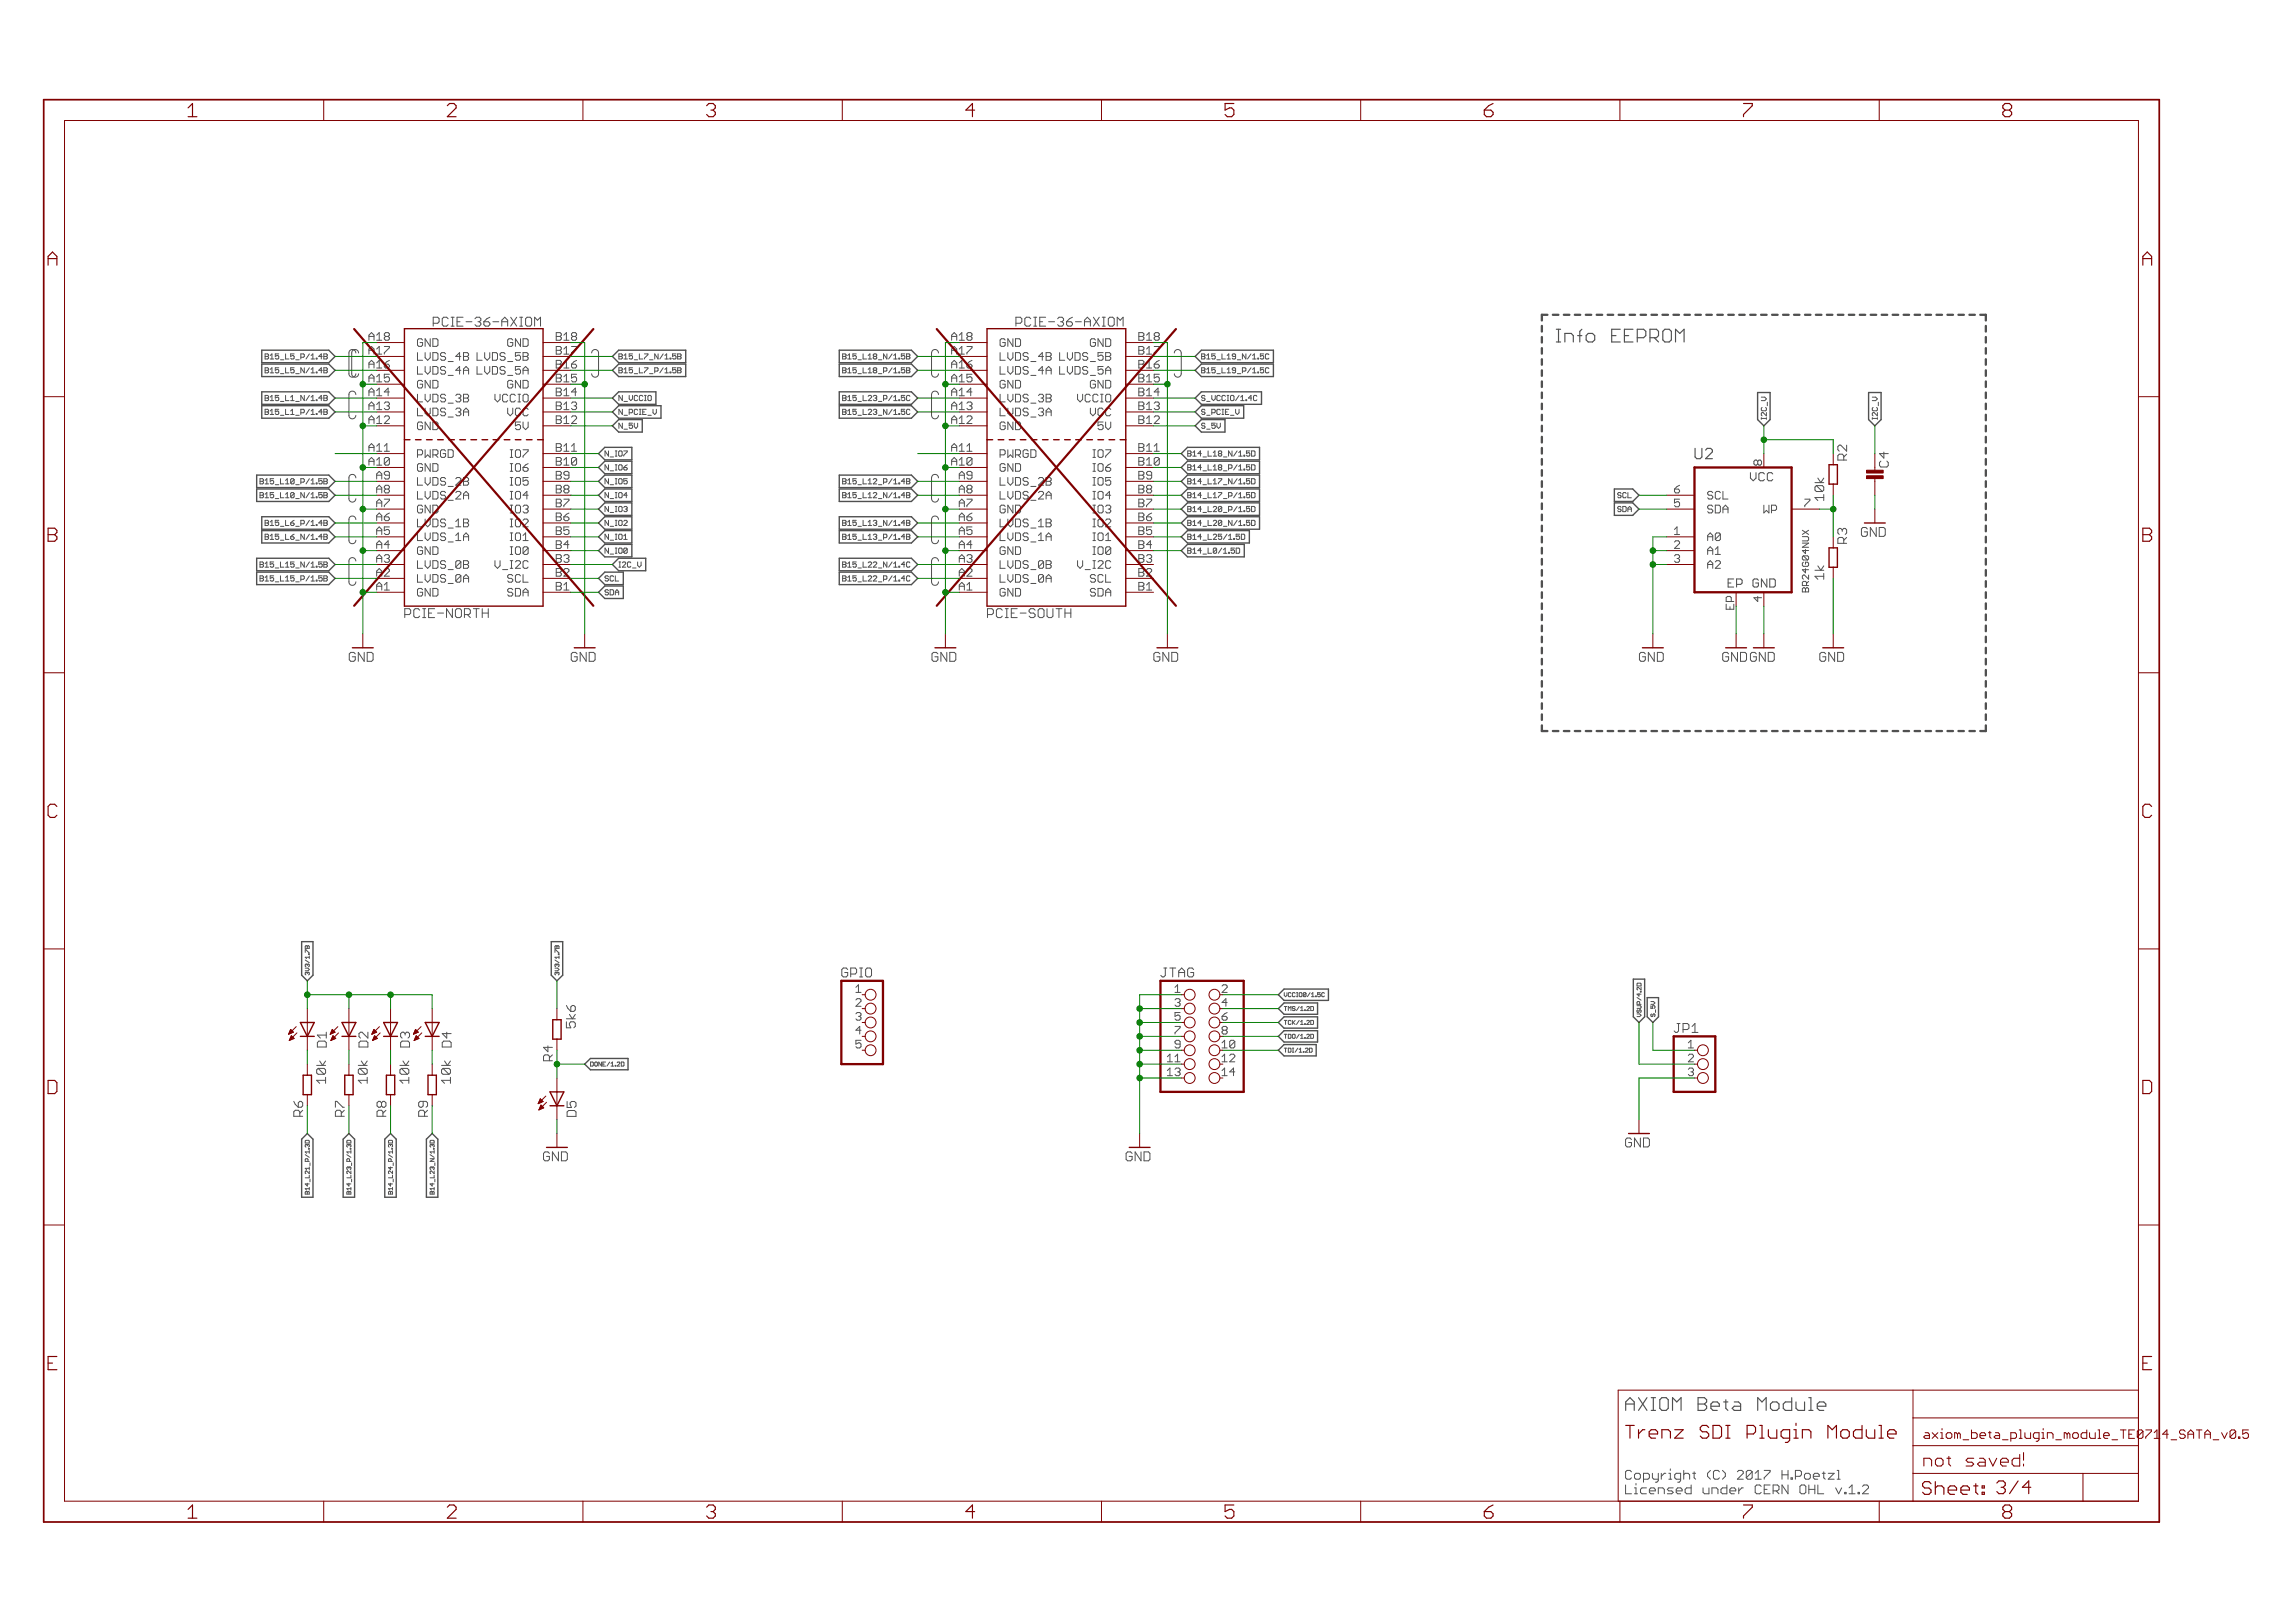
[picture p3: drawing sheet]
<svg xmlns="http://www.w3.org/2000/svg" width="420mm" height="297mm" viewBox="0 0 420 297" stroke-linecap="round" stroke-linejoin="round" font-family="sans-serif">
<defs><g id="words">
<g font-size="3.7" fill="#800000">
<text x="35.8" y="21.4">1</text>
<text x="83.3" y="21.4">2</text>
<text x="130.7" y="21.4">3</text>
<text x="178.2" y="21.4">4</text>
<text x="225.7" y="21.4">5</text>
<text x="273.1" y="21.4">6</text>
<text x="320.6" y="21.4">7</text>
<text x="368" y="21.4">8</text>
<text x="10.1" y="48.6">A</text>
<text x="393.6" y="48.6">A</text>
<text x="10.1" y="99.2">B</text>
<text x="393.6" y="99.2">B</text>
<text x="10.1" y="149.7">C</text>
<text x="393.6" y="149.7">C</text>
<text x="9.9" y="200.2">D</text>
<text x="393.4" y="200.2">D</text>
<text x="35.8" y="277.9">1</text>
<text x="83.3" y="277.9">2</text>
<text x="130.7" y="277.9">3</text>
<text x="178.2" y="277.9">4</text>
<text x="225.7" y="277.9">5</text>
<text x="273.1" y="277.9">6</text>
<text x="320.6" y="277.9">7</text>
<text x="368" y="277.9">8</text>
</g>
<g font-size="3.6" fill="#505050">
<text x="286.3" y="62.7">Info EEPROM</text>
<text x="299" y="258.2">AXIOM Beta Module</text>
</g>
<g font-size="3.6" fill="#800000">
<text x="299" y="263.3">Trenz SDI Plugin Module</text>
<text x="353.3" y="273.6">Sheet: 3/4</text>
</g>
<text font-size="3.2" fill="#800000" x="353.6" y="268.4">not saved!</text>
<text font-size="2.9" fill="#505050" x="311.7" y="84">U2</text>
<g font-size="2.5" fill="#505050">
<text x="82" y="59.8">PCIE-36-AXIOM</text>
<text x="188.7" y="59.8">PCIE-36-AXIOM</text>
<text x="339.6" y="84.3" transform="rotate(-90 339.6 84.3)">R2</text>
<text x="347.2" y="85.5" transform="rotate(-90 347.2 85.5)">C4</text>
<text x="339.6" y="99.5" transform="rotate(-90 339.6 99.5)">R3</text>
<text x="342.1" y="98.2">GND</text>
<text x="75.5" y="113.1">PCIE-NORTH</text>
<text x="182.1" y="113.1">PCIE-SOUTH</text>
<text x="65.3" y="121.1">GND</text>
<text x="106" y="121.1">GND</text>
<text x="172" y="121.1">GND</text>
<text x="212.6" y="121.1">GND</text>
<text x="301.5" y="121.1">GND</text>
<text x="334.5" y="121.1">GND</text>
<text x="155.5" y="178.9">GPIO</text>
<text x="213.9" y="178.9">JTAG</text>
<text x="84.1" y="191.7" transform="rotate(-90 84.1 191.7)">D4</text>
<text x="106.8" y="188.2" transform="rotate(-90 106.8 188.2)">5k6</text>
<text x="307.9" y="189">JP1</text>
<text x="61.1" y="198.3" transform="rotate(-90 61.1 198.3)">10k</text>
<text x="68.7" y="198.3" transform="rotate(-90 68.7 198.3)">10k</text>
<text x="76.4" y="198.3" transform="rotate(-90 76.4 198.3)">10k</text>
<text x="84" y="198.3" transform="rotate(-90 84 198.3)">10k</text>
<text x="56.9" y="204.4" transform="rotate(-90 56.9 204.4)">R6</text>
<text x="64.6" y="204.4" transform="rotate(-90 64.6 204.4)">R7</text>
<text x="72.2" y="204.4" transform="rotate(-90 72.2 204.4)">R8</text>
<text x="79.8" y="204.4" transform="rotate(-90 79.8 204.4)">R9</text>
<text x="107" y="204.4" transform="rotate(-90 107 204.4)">D5</text>
<text x="299" y="210">GND</text>
<text x="100.9" y="212.5">GND</text>
<text x="207.5" y="212.5">GND</text>
<text x="299" y="270.8">Copyright (C) 2017 H.Poetzl</text>
<text x="299" y="273.5">Licensed under CERN OHL v.1.2</text>
</g>
<g font-size="2.5" fill="#800000">
<text x="335.4" y="91.7" transform="rotate(-90 335.4 91.7)">10k</text>
<text x="335.4" y="106.1" transform="rotate(-90 335.4 106.1)">1k</text>
<text x="316.8" y="121.1">GNDGND</text>
<text x="61.3" y="191.7" transform="rotate(-90 61.3 191.7)">D1</text>
<text x="68.9" y="191.7" transform="rotate(-90 68.9 191.7)">D2</text>
<text x="76.5" y="191.7" transform="rotate(-90 76.5 191.7)">D3</text>
</g>
<text font-size="2.5" fill="#008000" x="102.6" y="194.3" transform="rotate(-90 102.6 194.3)">R4</text>
<g font-size="2.3" fill="#505050">
<text x="321.8" y="88.1">VCC</text>
<text x="317.8" y="107.5">EP GND</text>
</g>
<g font-size="2.3" fill="#800000">
<text x="353.6" y="263.3">axiom_beta_plugin_module_TE0714</text>
<text x="395.8" y="263.3">_SATA_v0.5</text>
</g>
<g font-size="2.1" fill="#505050">
<text x="69" y="64.9">A17</text>
<text x="69" y="62.3">A18</text>
<text x="77.8" y="66">LVDS_4B</text>
<text x="77.8" y="63.5">GND</text>
<text x="89" y="66">LVDS_5B</text>
<text x="93.6" y="63.5">GND</text>
<text x="103.2" y="62.3">B18</text>
<text x="175.6" y="64.9">A17</text>
<text x="175.6" y="62.3">A18</text>
<text x="184.5" y="66">LVDS_4B</text>
<text x="184.5" y="63.5">GND</text>
<text x="195.7" y="66">LVDS_5B</text>
<text x="200.3" y="63.5">GND</text>
<text x="209.9" y="62.3">B18</text>
<text x="69" y="70">A15</text>
<text x="69" y="67.4">A16</text>
<text x="77.8" y="71.1">GND</text>
<text x="77.8" y="68.5">LVDS_4A</text>
<text x="89" y="68.5">LVDS_5A</text>
<text x="93.6" y="71.1">GND</text>
<text x="103.2" y="70">B15</text>
<text x="103.2" y="67.4">B16</text>
<text x="175.6" y="70">A15</text>
<text x="175.6" y="67.4">A16</text>
<text x="184.5" y="71.1">GND</text>
<text x="184.5" y="68.5">LVDS_4A</text>
<text x="195.7" y="68.5">LVDS_5A</text>
<text x="200.3" y="71.1">GND</text>
<text x="209.9" y="70">B15</text>
<text x="209.9" y="67.4">B16</text>
<text x="69" y="77.6">A12</text>
<text x="69" y="75">A13</text>
<text x="69" y="72.5">A14</text>
<text x="77.8" y="76.2">LVDS_3A</text>
<text x="77.8" y="73.6">LVDS_3B</text>
<text x="91.7" y="73.6">VCCIO</text>
<text x="94.1" y="76.2">VCC</text>
<text x="103.2" y="77.6">B12</text>
<text x="103.2" y="75">B13</text>
<text x="175.6" y="77.6">A12</text>
<text x="175.6" y="75">A13</text>
<text x="175.6" y="72.5">A14</text>
<text x="184.5" y="76.2">LVDS_3A</text>
<text x="184.5" y="73.6">LVDS_3B</text>
<text x="198.4" y="73.6">VCCIO</text>
<text x="200.7" y="76.2">VCC</text>
<text x="209.9" y="77.6">B12</text>
<text x="209.9" y="75">B13</text>
<text x="69" y="82.7">A11</text>
<text x="77.8" y="83.8">PWRGD</text>
<text x="77.8" y="78.7">GND</text>
<text x="94.9" y="83.8">IO7</text>
<text x="95.7" y="78.7">5V</text>
<text x="103.2" y="82.7">B11</text>
<text x="175.6" y="82.7">A11</text>
<text x="184.5" y="83.8">PWRGD</text>
<text x="184.5" y="78.7">GND</text>
<text x="201.5" y="83.8">IO7</text>
<text x="202.4" y="78.7">5V</text>
<text x="209.9" y="82.7">B11</text>
<text x="69" y="85.2">A10</text>
<text x="70.3" y="87.7">A9</text>
<text x="77.8" y="88.8">LVDS_2B</text>
<text x="77.8" y="86.3">GND</text>
<text x="94.9" y="88.8">IO5</text>
<text x="94.9" y="86.3">IO6</text>
<text x="103.2" y="87.7">B9</text>
<text x="103.2" y="85.2">B10</text>
<text x="175.6" y="85.2">A10</text>
<text x="177" y="87.7">A9</text>
<text x="184.5" y="88.8">LVDS_2B</text>
<text x="184.5" y="86.3">GND</text>
<text x="201.5" y="88.8">IO5</text>
<text x="201.5" y="86.3">IO6</text>
<text x="209.9" y="87.7">B9</text>
<text x="209.9" y="85.2">B10</text>
<text x="324" y="85.2" transform="rotate(-90 324 85.2)">8</text>
<text x="70.3" y="95.4">A6</text>
<text x="70.3" y="92.8">A7</text>
<text x="70.3" y="90.3">A8</text>
<text x="77.8" y="93.9">GND</text>
<text x="77.8" y="91.4">LVDS_2A</text>
<text x="94.9" y="93.9">IO3</text>
<text x="94.9" y="91.4">IO4</text>
<text x="103.2" y="95.4">B6</text>
<text x="103.2" y="92.8">B7</text>
<text x="103.2" y="90.3">B8</text>
<text x="177" y="95.4">A6</text>
<text x="177" y="92.8">A7</text>
<text x="177" y="90.3">A8</text>
<text x="184.5" y="93.9">GND</text>
<text x="184.5" y="91.4">LVDS_2A</text>
<text x="201.5" y="93.9">IO3</text>
<text x="201.5" y="91.4">IO4</text>
<text x="209.9" y="95.4">B6</text>
<text x="209.9" y="92.8">B7</text>
<text x="209.9" y="90.3">B8</text>
<text x="308" y="90.3">6</text>
<text x="308" y="92.8">5</text>
<text x="314" y="91.4">SCL</text>
<text x="314" y="93.9">SDA</text>
<text x="323.7" y="93.9">WP</text>
<text x="331.8" y="92.8">7</text>
<text x="70.3" y="100.4">A4</text>
<text x="70.3" y="97.9">A5</text>
<text x="77.8" y="101.5">GND</text>
<text x="77.8" y="99">LVDS_1A</text>
<text x="77.8" y="96.5">LVDS_1B</text>
<text x="94.9" y="101.5">IO0</text>
<text x="94.9" y="99">IO1</text>
<text x="94.9" y="96.5">IO2</text>
<text x="103.2" y="100.4">B4</text>
<text x="103.2" y="97.9">B5</text>
<text x="177" y="100.4">A4</text>
<text x="177" y="97.9">A5</text>
<text x="184.5" y="101.5">GND</text>
<text x="184.5" y="99">LVDS_1A</text>
<text x="184.5" y="96.5">LVDS_1B</text>
<text x="201.5" y="101.5">IO0</text>
<text x="201.5" y="99">IO1</text>
<text x="201.5" y="96.5">IO2</text>
<text x="209.9" y="100.4">B4</text>
<text x="209.9" y="97.9">B5</text>
<text x="314" y="99">A0</text>
<text x="314" y="101.5">A1</text>
<text x="70.3" y="105.5">A2</text>
<text x="70.3" y="103">A3</text>
<text x="77.8" y="106.6">LVDS_0A</text>
<text x="77.8" y="104.1">LVDS_0B</text>
<text x="92.5" y="104.1">V_I2C</text>
<text x="94.5" y="106.6">SCL</text>
<text x="103.2" y="105.5">B2</text>
<text x="103.2" y="103">B3</text>
<text x="177" y="105.5">A2</text>
<text x="177" y="103">A3</text>
<text x="184.5" y="106.6">LVDS_0A</text>
<text x="184.5" y="104.1">LVDS_0B</text>
<text x="199.2" y="104.1">V_I2C</text>
<text x="201.2" y="106.6">SCL</text>
<text x="209.9" y="105.5">B2</text>
<text x="209.9" y="103">B3</text>
<text x="314" y="104.1">A2</text>
<text x="70.3" y="108">A1</text>
<text x="77.8" y="109.2">GND</text>
<text x="94.1" y="109.2">SDA</text>
<text x="103.2" y="108">B1</text>
<text x="177" y="108">A1</text>
<text x="184.5" y="109.2">GND</text>
<text x="200.7" y="109.2">SDA</text>
<text x="209.9" y="108">B1</text>
<text x="324" y="110.1" transform="rotate(-90 324 110.1)">4</text>
<text x="216.5" y="184.2">3</text>
<text x="225.1" y="191.9">10</text>
<text x="225.1" y="194.4">12</text>
<text x="225.1" y="196.9">14</text>
</g>
<g font-size="2.1" fill="#008000">
<text x="103.2" y="64.9">B17</text>
<text x="209.9" y="64.9">B17</text>
<text x="103.2" y="72.5">B14</text>
<text x="209.9" y="72.5">B14</text>
</g>
<g font-size="2.1" fill="#800000">
<text x="318.9" y="111.4" transform="rotate(-90 318.9 111.4)">EP</text>
<text x="158.1" y="181.7">1</text>
<text x="158.1" y="184.2">2</text>
<text x="216.5" y="181.7">1</text>
<text x="158.1" y="186.8">3</text>
<text x="158.1" y="191.9">5</text>
<text x="216.5" y="186.8">5</text>
<text x="216.5" y="189.3">7</text>
<text x="216.5" y="191.9">9</text>
<text x="310.5" y="191.9">1</text>
<text x="215.2" y="194.4">11</text>
<text x="215.2" y="196.9">13</text>
<text x="310.5" y="194.4">2</text>
<text x="310.5" y="196.9">3</text>
</g>
<text font-size="1.8" fill="#505050" x="332.6" y="108.4" transform="rotate(-90 332.6 108.4)">BR24G04NUX</text>
<g font-size="1.4" fill="#505050">
<text x="51.1" y="65.7">B15_L5_P/1.4B</text>
<text x="114.7" y="65.7">B15_L7_N/1.5B</text>
<text x="156.7" y="65.7">B15_L18_N/1.5B</text>
<text x="221.4" y="65.7">B15_L19_N/1.5C</text>
<text x="50.9" y="68.3">B15_L5_N/1.4B</text>
<text x="114.7" y="68.3">B15_L7_P/1.5B</text>
<text x="156.9" y="68.3">B15_L18_P/1.5B</text>
<text x="221.4" y="68.3">B15_L19_P/1.5C</text>
<text x="50.9" y="73.4">B15_L1_N/1.4B</text>
<text x="51.1" y="75.9">B15_L1_P/1.4B</text>
<text x="114.7" y="73.4">N_VCCIO</text>
<text x="114.7" y="75.9">N_PCIE_V</text>
<text x="156.7" y="75.9">B15_L23_N/1.5C</text>
<text x="156.9" y="73.4">B15_L23_P/1.5C</text>
<text x="221.4" y="75.9">S_PCIE_V</text>
<text x="221.4" y="73.4">S_VCCIO/1.4C</text>
<text x="324.9" y="76.8" transform="rotate(-90 324.9 76.8)">I2C_V</text>
<text x="345.2" y="76.8" transform="rotate(-90 345.2 76.8)">I2C_V</text>
<text x="112.2" y="83.5">N_IO7</text>
<text x="114.7" y="78.4">N_5V</text>
<text x="218.8" y="83.5">B14_L18_N/1.5D</text>
<text x="221.4" y="78.4">S_5V</text>
<text x="50.2" y="88.6">B15_L10_P/1.5B</text>
<text x="112.2" y="86.1">N_IO6</text>
<text x="112.2" y="88.6">N_IO5</text>
<text x="156.9" y="88.6">B15_L12_P/1.4B</text>
<text x="218.8" y="86.1">B14_L18_P/1.5D</text>
<text x="218.8" y="88.6">B14_L17_N/1.5D</text>
<text x="50" y="91.1">B15_L10_N/1.5B</text>
<text x="112.2" y="93.7">N_IO3</text>
<text x="112.2" y="91.1">N_IO4</text>
<text x="156.7" y="91.1">B15_L12_N/1.4B</text>
<text x="218.8" y="93.7">B14_L20_P/1.5D</text>
<text x="218.8" y="91.1">B14_L17_P/1.5D</text>
<text x="297.4" y="93.7">SDA</text>
<text x="297.7" y="91.1">SCL</text>
<text x="50.9" y="98.8">B15_L6_N/1.4B</text>
<text x="51.1" y="96.2">B15_L6_P/1.4B</text>
<text x="112.2" y="98.8">N_IO1</text>
<text x="112.2" y="101.3">N_IO0</text>
<text x="112.2" y="96.2">N_IO2</text>
<text x="156.7" y="96.2">B15_L13_N/1.4B</text>
<text x="156.9" y="98.8">B15_L13_P/1.4B</text>
<text x="218.8" y="98.8">B14_L25/1.5D</text>
<text x="218.8" y="101.3">B14_L0/1.5D</text>
<text x="218.8" y="96.2">B14_L20_N/1.5D</text>
<text x="50" y="103.8">B15_L15_N/1.5B</text>
<text x="50.2" y="106.4">B15_L15_P/1.5B</text>
<text x="112.2" y="106.4">SCL</text>
<text x="114.7" y="103.8">I2C_V</text>
<text x="156.7" y="103.8">B15_L22_N/1.4C</text>
<text x="156.9" y="106.4">B15_L22_P/1.4C</text>
<text x="112.2" y="108.9">SD</text>
</g>
<g font-size="1.1" fill="#505050">
<text x="236.5" y="185">TMS/1.2D</text>
<text x="236.5" y="182.4">VCCIO0/1.5C</text>
<text x="236.5" y="190.1">TDO/1.2D</text>
<text x="236.5" y="187.5">TCK/1.2D</text>
<text x="109.5" y="195.2">DONE/1.2</text>
<text x="236.5" y="192.6">TDI/1.2D</text>
</g>
</g></defs>
<path d="M284.9 62.6h.8M284.9 60.3h.8M285.3 60.3v2.3M310.3 82.1v1.5l.3 .3h.7M297.6 257h1.6M298.4 255.8l-.8 .8v1.5" fill="none" stroke="#505050" stroke-width=".21"/>
<g fill="none" stroke="#505050" stroke-width=".18">
<path d="M79.3 59.2h.8l.3-.3v-.6l-.3-.2h-.8v1.6M81.8 58.1h-.6l-.2 .2v1.1l.2 .3h.6M186 59.2h.8l.3-.3v-.6l-.3-.2h-.8v1.6M188.4 58.1h-.5l-.3 .2v1.1l.3 .3h.5M48.5 74.9h.5l.2 .2-.2 .3 .2 .3-.2 .2h-.5zM48.5 75.4h.5M48.5 72.4h.5l.2 .1-.2 .4 .2 .3-.2 .1h-.5zM48.5 67.3h.5l.2 .2-.2 .3 .2 .3-.2 .1h-.5zM48.5 67.8h.5M48.5 64.8h.5l.2 .1-.2 .3 .2 .4-.2 .1h-.5zM48.5 72.9h.5M48.5 65.2h.5"/>
<path d="M49.5 75.9h.6M49.5 73.3h.6M49.5 68.2h.6M49.5 75.2l.3-.3v1M49.5 65.1l.3-.3v.9M49.5 67.6l.3-.3v.9M49.5 72.7l.3-.3v.9M49.5 65.7h.6M50.4 75.7l.2 .2h.3M50.4 73.2l.2 .1M50.4 68.1l.2 .1M50.4 65.6l.2 .1h.3"/>
<path d="M51 74.9h-.6v.5l.5-.2M51 67.3h-.6v.5l.3-.2M51 64.8h-.6v.4l.5-.1M51 72.4h-.6v.5l.3-.2M65.2 72.2a.63 .63 0 0 0-.7-.6 .63 .63 0 0 0-.6 .6v3.8a.63 .63 0 0 0 .6 .7 .63 .63 0 0 0 .7-.7M65.2 64.6a.63 .63 0 0 0-.7-.6 .63 .63 0 0 0-.6 .6v3.8a.63 .63 0 0 0 .6 .6 .63 .63 0 0 0 .7-.6M65.7 64.6a.63 .63 0 0 0-.7-.6 .63 .63 0 0 0-.6 .6v3.8a.63 .63 0 0 0 .6 .6 .63 .63 0 0 0 .7-.6M67.5 76.8h1M67.5 74.3h1M67.5 71.7h1M67.5 69.2h1M67.5 66.7h1"/>
<path d="M67.5 64.1h1M67.5 61.6h1M68.5 61.3l-.5-.4-.5 .4v1M68.5 63.9l-.5-.5-.5 .5v.9M68.5 66.4l-.5-.4-.5 .4v1M68.5 69l-.5-.5-.5 .5v.9M68.5 71.5l-.5-.5-.5 .5v.9M68.5 74l-.5-.4-.5 .4v1M68.5 76.6l-.5-.5-.5 .5v.9M76.4 74.7v1.4h1M76.4 72.2v1.4h1M76.4 67.1v1.4h1"/>
<path d="M76.4 64.5v1.4h1M76.9 77.9h.5M76.9 70.3h.5M76.9 62.7h.5M77.4 77.5l-.3-.3h-.4l-.3 .3v.9l.3 .2h.4l.3-.2M77.4 69.8l-.3-.2h-.4l-.3 .2v1l.3 .2h.4l.3-.2M77.4 62.2l-.3-.2h-.4l-.3 .2v1l.3 .2h.4l.3-.2M87.3 68.5h1M87.3 65.9h1M90.6 72.2v.9l.5 .5M92.9 74.7v.9l.5 .5M93.2 62l-.3 .2v1l.3 .2"/>
<path d="M93.2 69.6l-.3 .2v1l.3 .2M94.4 78.4l.2 .2h.5l.2-.2M95.3 77.2h-.9v.7l.4-.2h.3l.2 .2M101.8 76.8h.7M101.8 74.3h.7M101.8 71.7h.7M101.8 69.2h.7M101.8 66.7h.7M101.8 64.1h.7M101.8 61.6h.7M102.5 76.8l.3 .2M102.5 74.3l.3 .2"/>
<path d="M102.5 71.7l.3 .3M102.5 69.2l.3 .2M102.5 66.7l.3 .2M102.5 64.1l.3 .2M102.5 61.6l.3 .2M102.8 76.3l-.3-.2h-.7v1.4h.7l.3-.2M102.8 71.3l-.3-.3h-.7v1.4h.7l.3-.2M102.8 66.2l-.3-.2h-.7v1.4h.7l.3-.3M102.8 73.8l-.3-.2h-.7v1.4h.7l.3-.3M102.8 68.7l-.3-.2h-.7v1.4h.7l.3-.2M102.8 63.6l-.3-.2h-.7v1.4h.7l.3-.2M102.8 61.1l-.3-.2h-.7v1.4h.7l.3-.3"/>
<path d="M102.8 76.6l-.3 .2M102.8 74l-.3 .3M102.8 71.5l-.3 .2M102.8 69l-.3 .2M102.8 66.4l-.3 .3M102.8 63.9l-.3 .2M102.8 61.3l-.3 .3M108.3 64.6a.63 .63 0 0 1 .6-.6 .63 .63 0 0 1 .7 .6v3.8a.63 .63 0 0 1-.7 .6 .63 .63 0 0 1-.6-.6M113.3 64.8h.5l.1 .1-.1 .3 .1 .4-.1 .1h-.5zM113.3 67.3h.5l.1 .2-.1 .3 .1 .3-.1 .1h-.5zM113.3 67.8h.5M113.3 65.2h.5"/>
<path d="M113.9 72.4v.9l-.6-.9v.9M113.9 74.9v1l-.6-1v1M113.9 77.4v1l-.6-1v1M114.2 76h.7M114.2 68.2h.7M114.2 65.7h.7M114.2 73.5h.7M114.2 78.5h.7M114.6 67.3l-.4 .3M114.6 64.8l-.4 .3M154.3 74.9h.4l.2 .2-.2 .3 .2 .3-.2 .2h-.4zM154.3 75.4h.4"/>
<path d="M154.3 72.4h.4l.2 .1-.2 .4 .2 .3-.2 .1h-.4zM154.3 67.3h.4l.2 .2-.2 .3 .2 .3-.2 .1h-.4zM154.3 67.8h.4M154.3 72.9h.4M154.3 64.8h.4l.2 .1-.2 .3 .2 .4-.2 .1h-.4zM154.3 65.2h.4M155.2 75.9h.6M155.2 73.3h.6M155.2 68.2h.6M155.2 65.7h.6M155.2 65.1l.3-.3v.9M155.2 67.6l.3-.3v.9"/>
<path d="M155.2 72.7l.3-.3v.9M155.2 75.2l.3-.3v1M156.1 75.7l.2 .2h.3M156.1 73.2l.2 .1h.3M156.1 68.1l.2 .1h.3M156.1 65.6l.2 .1h.3M156.8 74.9h-.7v.5l.3-.2M156.8 72.4h-.7v.5l.5-.2M156.8 67.3h-.7v.5l.5-.2M156.8 64.8h-.7v.4l.3-.1M171.8 64.6a.63 .63 0 0 0-.6-.6 .63 .63 0 0 0-.7 .6v3.8a.63 .63 0 0 0 .7 .6 .63 .63 0 0 0 .6-.6M171.8 72.2a.63 .63 0 0 0-.6-.6 .63 .63 0 0 0-.7 .6v3.8a.63 .63 0 0 0 .7 .7 .63 .63 0 0 0 .6-.7"/>
<path d="M174.2 76.8h1M174.2 74.3h1M174.2 71.7h1M174.2 69.2h1M174.2 66.7h1M174.2 64.1h1M174.2 61.6h1M175.2 61.3l-.5-.4-.5 .4v1M175.2 63.9l-.5-.5-.5 .5v.9M175.2 66.4l-.5-.4-.5 .4v1M175.2 69l-.5-.5-.5 .5v.9M175.2 71.5l-.5-.5-.5 .5v.9"/>
<path d="M175.2 74l-.5-.4-.5 .4v1M175.2 76.6l-.5-.5-.5 .5v.9M183.1 64.5v1.4h.9M183.1 67.1v1.4h.9M183.1 72.2v1.4h.9M183.1 74.7v1.4h.9M183.6 77.9h.4M183.6 70.3h.4M183.6 62.7h.4M184 62.2l-.2-.2h-.5l-.2 .2v1l.2 .2h.5l.2-.2M184 69.8l-.2-.2h-.5l-.2 .2v1l.2 .2h.5l.2-.2M184 77.5l-.2-.3h-.5l-.2 .3v.9l.2 .2h.5l.2-.2"/>
<path d="M194 68.5h.9M194 65.9h.9M197.3 72.2v.9l.4 .5M199.6 74.7v.9l.5 .5M199.9 62l-.3 .2v1l.3 .2M199.9 69.6l-.3 .2v1l.3 .2M201 78.4l.3 .2h.4l.3-.2M202 77.2h-1v.7l.5-.2h.2l.3 .2M208.5 76.8h.7M208.5 74.3h.7M208.5 71.7h.7M208.5 69.2h.7"/>
<path d="M208.5 66.7h.7M208.5 64.1h.7M208.5 61.6h.7M209.2 76.8l.2 .2M209.2 74.3l.2 .2M209.2 71.7l.2 .3M209.2 69.2l.2 .2M209.2 66.7l.2 .2M209.2 64.1l.2 .2M209.2 61.6l.2 .2M209.4 76.3l-.2-.2h-.7v1.4h.7l.2-.2M209.4 71.3l-.2-.3h-.7v1.4h.7l.2-.2"/>
<path d="M209.4 66.2l-.2-.2h-.7v1.4h.7l.2-.3M209.4 61.1l-.2-.2h-.7v1.4h.7l.2-.3M209.4 63.6l-.2-.2h-.7v1.4h.7l.2-.2M209.4 68.7l-.2-.2h-.7v1.4h.7l.2-.2M209.4 73.8l-.2-.2h-.7v1.4h.7l.2-.3M209.4 76.6l-.2 .2M209.4 74l-.2 .3M209.4 71.5l-.2 .2M209.4 69l-.2 .2M209.4 66.4l-.2 .3M209.4 63.9l-.2 .2M209.4 61.3l-.2 .3"/>
<path d="M215 64.6a.63 .63 0 0 1 .6-.6 .63 .63 0 0 1 .7 .6v3.8a.63 .63 0 0 1-.7 .6 .63 .63 0 0 1-.6-.6M220 64.8h.5l.1 .1-.1 .3 .1 .4-.1 .1h-.5zM220 67.3h.5l.1 .2-.1 .3 .1 .3-.1 .1h-.5zM220 67.8h.5M220 65.2h.5M220.6 77.6l-.1-.2h-.4l-.1 .4 .1 .1h.4l.1 .3-.1 .2h-.4l-.1-.2M220.6 75.1l-.1-.2h-.4l-.1 .2 .1 .3h.4l.1 .1-.1 .4h-.4l-.1-.2M220.6 72.5l-.1-.1h-.4l-.1 .3 .1 .2h.4l.1 .3-.1 .1h-.4l-.1-.1M220.9 76h.6M220.9 68.2h.6M220.9 65.7h.6M220.9 73.5h.6"/>
<path d="M220.9 78.5h.6M221.2 64.8l-.3 .3M221.2 67.3l-.3 .3M322.5 76.6h.9M322.5 76.4v.4M322.5 72.7h.6l.3 .3-.3 .3h-.6M322.6 76.1l-.1-.1v-.4l.1-.1h.2l.6 .6M322.6 74.6l-.1 .1v.3l.1 .2h.6l.2-.2M323.2 74.6l.2 .1M342.8 76.6h.9M342.8 72.7h.6l.3 .3-.3 .3h-.6M342.8 76.4v.4"/>
<path d="M342.9 76.1l-.1-.1v-.4l.1-.1h.2l.6 .6M342.9 74.6l-.1 .1v.3l.1 .2h.7l.1-.2M343.6 74.6l.1 .1M47.6 90.1h.5l.1 .2-.1 .3 .1 .3-.1 .2h-.5zM47.6 90.6h.5M47.6 87.6h.5l.1 .2-.1 .3 .1 .3-.1 .2h-.5zM47.6 88.1h.5M48.5 98.2h.5M48.5 91.1h.7M48.5 90.5l.4-.4v1M48.5 87.9l.4-.3v1M48.5 88.6h.7"/>
<path d="M48.5 95.2h.5l.2 .2-.2 .3 .2 .3-.2 .2h-.5zM48.5 97.8h.5l.2 .1-.2 .3 .2 .4-.2 .1h-.5zM48.5 95.7h.5M49.5 90.9l.1 .2h.3M49.5 88.4l.1 .2h.3M49.5 95.5l.3-.3v1M49.5 98.1l.3-.3v.9M49.5 98.7h.6M49.5 96.2h.6M50.1 90.1h-.6v.5l.3-.1M50.1 87.6h-.6v.5l.4-.2M50.4 96l.2 .2h.3"/>
<path d="M50.4 98.6l.2 .1M51 95.2h-.6v.5l.5-.2M51 97.8h-.6v.4l.3-.1M65.2 87.5a.63 .63 0 0 0-.7-.7 .63 .63 0 0 0-.6 .7v3.8a.63 .63 0 0 0 .6 .6 .63 .63 0 0 0 .7-.6M65.2 95.1a.63 .63 0 0 0-.7-.7 .63 .63 0 0 0-.6 .7v3.8a.63 .63 0 0 0 .6 .6 .63 .63 0 0 0 .7-.6M67.5 84.4h1M67.5 81.9h1M68.5 81.7l-.5-.5-.5 .5v.9M68.5 84.2l-.5-.5-.5 .5v.9M69 99.7h.9M69 97.1h.9M69 94.6h.9"/>
<path d="M69 92.1h.9M69 89.5h.9M69 87h.9M69.9 86.7l-.5-.4-.4 .4v1M69.9 89.3l-.5-.5-.4 .5v.9M69.9 91.8l-.5-.4-.4 .4v1M69.9 94.4l-.5-.5-.4 .5v.9M69.9 96.9l-.5-.5-.4 .5v.9M69.9 99.4l-.5-.4-.4 .4v1M76.4 97.5v1.4h1M76.4 95v1.4h1M76.4 89.9v1.4h1"/>
<path d="M76.4 87.4v1.4h1M76.9 93.2h.5M76.9 85.6h.5M77.4 92.7l-.3-.2h-.4l-.3 .2v.9l.3 .3h.4l.3-.3M77.4 85.1l-.3-.2h-.4l-.3 .2v.9l.3 .3h.4l.3-.3M77.4 82.5l-.3-.2h-.7v1.4M77.4 83l-.3 .2h-.7M93.4 89.9h.5M93.4 98.9h.5M93.4 96.4h.5M93.4 92.5h.5M93.4 93.9h.5"/>
<path d="M93.4 91.3h.5M93.4 88.8h.5M93.4 84.9h.5M93.4 86.3h.5M93.4 82.3h.5M93.4 97.5h.5M93.4 95h.5M93.4 87.4h.5M93.4 83.7h.5M93.6 82.3v1.4M93.6 84.9v1.4M93.6 87.4v1.4"/>
<path d="M93.6 89.9v1.4M93.6 92.5v1.4M93.6 95v1.4M93.6 97.5v1.4M101.8 99.7h.7M101.8 97.1h.7M101.8 94.6h.7M101.8 92.1h.7M101.8 89.5h.7M101.8 87h.7M101.8 84.4h.7M101.8 81.9h.7"/>
<path d="M102.5 99.7l.3 .2M102.5 97.1l.3 .3M102.5 94.6l.3 .2M102.5 92.1l.3 .2M102.5 89.5l.3 .2M102.5 87l.3 .2M102.5 84.4l.3 .3M102.5 81.9l.3 .2M102.8 99.2l-.3-.2h-.7v1.4h.7l.3-.3M102.8 96.7l-.3-.3h-.7v1.4h.7l.3-.2M102.8 91.6l-.3-.2h-.7v1.4h.7l.3-.3M102.8 86.5l-.3-.2h-.7v1.4h.7l.3-.3"/>
<path d="M102.8 94.1l-.3-.2h-.7v1.4h.7l.3-.2M102.8 89l-.3-.2h-.7v1.4h.7l.3-.2M102.8 84l-.3-.3h-.7v1.4h.7l.3-.2M102.8 81.4l-.3-.2h-.7v1.4h.7l.3-.2M102.8 99.4l-.3 .3M102.8 96.9l-.3 .2M102.8 94.4l-.3 .2M102.8 91.8l-.3 .3M102.8 89.3l-.3 .2M102.8 86.7l-.3 .3M102.8 84.2l-.3 .2M102.8 81.7l-.3 .2"/>
<path d="M111.4 82.5v1l-.6-1v1M111.4 85.1v.9l-.6-.9v.9M111.4 87.6v1l-.6-1v1M111.4 90.1v1l-.6-1v1M111.4 92.7v.9l-.6-.9v.9M111.4 95.2v1l-.6-1v1M111.4 97.8v.9l-.6-.9v.9M111.7 86.2h.6M111.7 83.6h.6M111.7 93.8h.6M111.7 98.9h.6M111.7 96.3h.6"/>
<path d="M111.7 88.7h.6M111.7 91.2h.6M154.3 98.2h.4M154.3 90.1h.4l.2 .2-.2 .3 .2 .3-.2 .2h-.4zM154.3 90.6h.4M154.3 87.6h.4l.2 .2-.2 .3 .2 .3-.2 .2h-.4zM154.3 88.1h.4M154.3 95.2h.4l.2 .2-.2 .3 .2 .3-.2 .2h-.4zM154.3 97.8h.4l.2 .1-.2 .3 .2 .4-.2 .1h-.4zM154.3 95.7h.4M155.2 91.1h.6M155.2 88.6h.6"/>
<path d="M155.2 87.9l.3-.3v1M155.2 90.5l.3-.4v1M155.2 95.5l.3-.3v1M155.2 98.1l.3-.3v.9M155.2 98.7h.6M155.2 96.2h.6M156.1 90.9l.2 .2h.3M156.1 88.4l.2 .2h.3M156.1 98.6l.2 .1h.3M156.1 96l.2 .2h.3M156.8 90.1h-.7v.5l.3-.1M156.8 87.6h-.7v.5l.5-.2"/>
<path d="M156.8 95.2h-.7v.5l.3-.2M156.8 97.8h-.7v.4l.5-.1M171.8 87.5a.63 .63 0 0 0-.6-.7 .63 .63 0 0 0-.7 .7v3.8a.63 .63 0 0 0 .7 .6 .63 .63 0 0 0 .6-.6M171.8 95.1a.63 .63 0 0 0-.6-.7 .63 .63 0 0 0-.7 .7v3.8a.63 .63 0 0 0 .7 .6 .63 .63 0 0 0 .6-.6M174.2 84.4h1M174.2 81.9h1M175.2 81.7l-.5-.5-.5 .5v.9M175.2 84.2l-.5-.5-.5 .5v.9M175.6 99.7h1M175.6 97.1h1M175.6 94.6h1M175.6 92.1h1"/>
<path d="M175.6 89.5h1M175.6 87h1M176.6 86.7l-.5-.4-.5 .4v1M176.6 89.3l-.5-.5-.5 .5v.9M176.6 91.8l-.5-.4-.5 .4v1M176.6 94.4l-.5-.5-.5 .5v.9M176.6 96.9l-.5-.5-.5 .5v.9M176.6 99.4l-.5-.4-.5 .4v1M183.1 87.4v1.4h.9M183.1 89.9v1.4h.9M183.1 95v1.4h.9M183.1 97.5v1.4h.9"/>
<path d="M183.6 93.2h.4M183.6 85.6h.4M184 82.5l-.2-.2h-.7v1.4M184 85.1l-.2-.2h-.5l-.2 .2v.9l.2 .3h.5l.2-.3M184 92.7l-.2-.2h-.5l-.2 .2v.9l.2 .3h.5l.2-.3M184 83l-.2 .2h-.7M200.1 89.9h.5M200.1 98.9h.5M200.1 96.4h.5M200.1 92.5h.5M200.1 93.9h.5M200.1 91.3h.5"/>
<path d="M200.1 88.8h.5M200.1 84.9h.5M200.1 86.3h.5M200.1 82.3h.5M200.1 97.5h.5M200.1 95h.5M200.1 87.4h.5M200.1 83.7h.5M200.3 82.3v1.4M200.3 84.9v1.4M200.3 87.4v1.4M200.3 89.9v1.4"/>
<path d="M200.3 92.5v1.4M200.3 95v1.4M200.3 97.5v1.4M208.5 99.7h.7M208.5 97.1h.7M208.5 94.6h.7M208.5 92.1h.7M208.5 89.5h.7M208.5 87h.7M208.5 84.4h.7M208.5 81.9h.7M209.2 99.7l.2 .2"/>
<path d="M209.2 97.1l.2 .3M209.2 94.6l.2 .2M209.2 92.1l.2 .2M209.2 89.5l.2 .2M209.2 87l.2 .2M209.2 84.4l.2 .3M209.2 81.9l.2 .2M209.4 99.2l-.2-.2h-.7v1.4h.7l.2-.3M209.4 96.7l-.2-.3h-.7v1.4h.7l.2-.2M209.4 91.6l-.2-.2h-.7v1.4h.7l.2-.3M209.4 86.5l-.2-.2h-.7v1.4h.7l.2-.3M209.4 81.4l-.2-.2h-.7v1.4h.7l.2-.2"/>
<path d="M209.4 84l-.2-.3h-.7v1.4h.7l.2-.2M209.4 89l-.2-.2h-.7v1.4h.7l.2-.2M209.4 94.1l-.2-.2h-.7v1.4h.7l.2-.2M209.4 99.4l-.2 .3M209.4 96.9l-.2 .2M209.4 94.4l-.2 .2M209.4 91.8l-.2 .3M209.4 89.3l-.2 .2M209.4 86.7l-.2 .3M209.4 84.2l-.2 .2M209.4 81.7l-.2 .2M217.4 98.2h.5"/>
<path d="M217.4 90.1h.5l.2 .2-.2 .3 .2 .3-.2 .2h-.5zM217.4 93.2h.5M217.4 85.6h.5M217.4 82.5h.5l.2 .2-.2 .3 .2 .3-.2 .2h-.5zM217.4 90.6h.5M217.4 83h.5M217.4 92.7h.5l.2 .2-.2 .3 .2 .3-.2 .1h-.5zM217.4 87.6h.5l.2 .2-.2 .3 .2 .3-.2 .2h-.5zM217.4 88.1h.5M217.4 85.1h.5l.2 .1-.2 .4 .2 .3-.2 .1h-.5zM217.4 95.2h.5l.2 .2-.2 .3 .2 .3-.2 .2h-.5zM217.4 97.8h.5l.2 .1-.2 .3 .2 .4-.2 .1h-.5z"/>
<path d="M217.4 95.7h.5M218.4 91.1h.6M218.4 93.6h.6M218.4 88.6h.6M218.4 98.7h.6M218.4 96.2h.6M218.4 86h.6M218.4 83.5h.6M218.7 97.8l-.3 .3M218.7 92.7l-.3 .3M218.7 90.1l-.3 .4M218.7 87.6l-.3 .3"/>
<path d="M218.7 82.5l-.3 .3M218.7 85.1l-.3 .3M218.7 95.2l-.3 .3M296.8 90.3l-.2-.2h-.3l-.1 .4 .1 .1h.3l.2 .3-.2 .2h-.3l-.1-.2M296.8 92.9l-.2-.2h-.3l-.1 .3 .1 .2h.3l.2 .3-.2 .1h-.3l-.1-.1M297.6 90.1h-.4l-.1 .2v.6l.1 .2h.4M306.6 99.2l.2-.2h.5l.2 .2v.2l-.9 1h.9M306.6 89.5h.7l.2 .2M306.6 97.8h.9M306.6 92.5l.2 .3h.5l.2-.3M306.6 89.5v.5l.2 .2h.5l.2-.2M306.6 96.9l.4-.5v1.4"/>
<path d="M307.5 91.4h-.9v.7l.4-.3h.3l.2 .3M307.5 88.8l-.5 .2-.4 .5M312.6 98.2h1M312.6 93.6l.3 .3h.4l.3-.3M312.6 91.1l.3 .2h.4l.3-.2M313.6 90.2l-.3-.3h-.4l-.3 .3v.2l.3 .2h.4l.3 .3M313.6 92.7l-.3-.2h-.4l-.3 .2v.2l.3 .3h.4l.3 .2M313.6 98l-.5-.5-.5 .5v.9M321.8 84.4l-.2-.2h-.3l-.2 .2v.5l.2 .2h.3l.2-.2M322.9 92.5v1.4l.5-.5M330 99.4h1.1l-1.1 .8h1.1M330 99h.9"/>
<path d="M330 98.2h.9M330 97l1.1 .8M330.4 91.4h.9M331.1 97l-1.1 .8M331.3 91.6l-.9 .9v.3M332.3 91.1h1.6M332.3 88.3h1.6M332.5 88.9l1.1 1.1h-1.1l-.2-.3v-.5zM332.5 88.9h1.1M337 81.5h-.3l-.2 .2v.6l.2 .3M337 96.7h-.3l-.2 .3v.5l.2 .3M337.3 83.1h-.6l-.2 .3v.8h1.6"/>
<path d="M337.3 98.4h-.6l-.2 .2v.8h1.6M341.3 97.3h.6M341.6 96.5h-.6l-.2 .3v1.1l.2 .3h.6M344.3 84.4l-.2 .3v.5l.2 .3h1.1M345.7 83h-1.6l.8 .8M47.6 105.9h.5M47.6 103.3h.5M47.6 102.8h.5l.1 .2-.1 .3 .1 .3-.1 .2h-.5zM47.6 105.4h.5l.1 .2-.1 .3 .1 .3-.1 .1h-.5zM48.5 103.2l.4-.4v1M48.5 103.8h.7M48.5 106.3h.7"/>
<path d="M48.5 105.7l.4-.3v.9M49.5 103.6l.1 .2h.3M49.5 106.2l.1 .1h.3M50.1 102.8h-.6v.5l.3-.1M50.1 105.4h-.6v.5l.4-.2M64.8 119.4h-.6l-.3 .3v1.1l.3 .2h.6M65.2 102.7a.63 .63 0 0 0-.7-.7 .63 .63 0 0 0-.6 .7v3.8a.63 .63 0 0 0 .6 .6 .63 .63 0 0 0 .7-.6M69 107.3h.9M69 104.8h.9M69 102.2h.9M69.9 102l-.5-.5-.4 .5v.9M69.9 104.5l-.5-.4-.4 .4v1"/>
<path d="M69.9 107.1l-.5-.5-.4 .5v.9M74.1 112.5h.8M74.9 111.4h-.8v1.6M76.4 105.2v1.4h1M76.4 102.6v1.4h1M76.9 108.4h.5M76.9 100.8h.5M77.4 107.9l-.3-.2h-.4l-.3 .2v1l.3 .2h.4l.3-.2M77.4 100.3l-.3-.2h-.4l-.3 .2v.9l.3 .3h.4l.3-.3M90.6 102.6v.9l.5 .5 .4-.5v-.9M92.9 108.9l.3 .2h.4M93.2 105.2l-.3 .2v.2l.3 .3h.4l.3 .2v.2l-.3 .3h-.4l-.3-.3"/>
<path d="M93.4 100.1h.5M93.4 101.5h.5M93.6 107.7h-.4l-.3 .2v.3l.3 .2h.4M93.6 105.2l.3 .2M93.6 100.1v1.4M101.8 107.3h.7M101.8 104.8h.7M101.8 102.2h.7M102.5 107.3l.3 .2M102.5 104.8l.3 .2M102.5 102.2l.3 .2M102.8 104.3l-.3-.2h-.7v1.4h.7l.3-.3"/>
<path d="M102.8 106.8l-.3-.2h-.7v1.4h.7l.3-.2M102.8 101.7l-.3-.2h-.7v1.4h.7l.3-.2M102.8 107.1l-.3 .2M102.8 104.5l-.3 .3M102.8 102l-.3 .2M105.4 119.4h-.5l-.3 .3v1.1l.3 .2h.5M111.4 108.1l-.2-.2h-.3l-.1 .3 .4 .2 .2 .3-.2 .2h-.3l-.1-.2M111.4 105.6l-.2-.2h-.3l-.1 .3 .4 .2 .2 .3-.2 .1h-.3l-.1-.1M111.4 100.3v1l-.6-1v1M111.7 101.4h.6M111.9 105.4l-.2 .2v.6l.2 .1M112.2 107.9h-.5v1h.5"/>
<path d="M113.3 103.8h.3M113.3 102.8h.3M113.5 102.8v1M114.4 102.8h-.3l-.2 .2M114.6 103.2l-.7 .6h.7M154.3 105.9h.4M154.3 103.3h.4M154.3 102.8h.4l.2 .2-.2 .3 .2 .3-.2 .2h-.4zM154.3 105.4h.4l.2 .2-.2 .3 .2 .3-.2 .1h-.4zM155.2 103.8h.6M155.2 106.3h.6M155.2 105.7l.3-.3v.9"/>
<path d="M155.2 103.2l.3-.4v1M156.1 103.6l.2 .2h.3M156.1 106.2l.2 .1h.3M156.8 102.8h-.7v.5l.3-.1M156.8 105.4h-.7v.5l.5-.2M171.4 119.4h-.5l-.3 .3v1.1l.3 .2h.5M171.8 102.7a.63 .63 0 0 0-.6-.7 .63 .63 0 0 0-.7 .7v3.8a.63 .63 0 0 0 .7 .6 .63 .63 0 0 0 .6-.6M175.6 107.3h1M175.6 104.8h1M175.6 102.2h1M176.6 102l-.5-.5-.5 .5v.9M176.6 104.5l-.5-.4-.5 .4v1"/>
<path d="M176.6 107.1l-.5-.5-.5 .5v.9M180.8 112.5h.8M181.6 111.4h-.8v1.6M183.1 102.6v1.4h.9M183.1 105.2v1.4h.9M183.6 108.4h.4M183.6 100.8h.4M184 107.9l-.2-.2h-.5l-.2 .2v1l.2 .2h.5l.2-.2M184 100.3l-.2-.2h-.5l-.2 .2v.9l.2 .3h.5l.2-.3M197.3 102.6v.9l.4 .5 .5-.5v-.9M199.6 108.9l.3 .2h.4M199.9 105.2l-.3 .2v.2l.3 .3h.4l.3 .2v.2l-.3 .3h-.4l-.3-.3"/>
<path d="M200.1 100.1h.5M200.1 101.5h.5M200.3 107.7h-.4l-.3 .2v.3l.3 .2h.4M200.3 105.2l.3 .2M200.3 100.1v1.4M208.5 107.3h.7M208.5 104.8h.7M208.5 102.2h.7M209.2 107.3l.2 .2M209.2 104.8l.2 .2M209.2 102.2l.2 .2M209.4 104.3l-.2-.2h-.7v1.4h.7l.2-.3"/>
<path d="M209.4 101.7l-.2-.2h-.7v1.4h.7l.2-.2M209.4 106.8l-.2-.2h-.7v1.4h.7l.2-.2M209.4 107.1l-.2 .2M209.4 104.5l-.2 .3M209.4 102l-.2 .2M212.1 119.4h-.6l-.3 .3v1.1l.3 .2h.6M217.4 100.8h.5M217.4 100.3h.5l.2 .2-.2 .3 .2 .3-.2 .2h-.5zM218.4 101.3h.6M218.7 100.3l-.3 .3M300.9 119.4h-.5l-.3 .3v1.1l.3 .2h.5M306.6 101.7l.2-.2h.5l.2 .2v.3l-.2 .2"/>
<path d="M307 102.2h.3M307.3 102.2l.2 .2v.3l-.2 .2h-.5l-.2-.2M312.6 100.8h1M312.6 103.3h1M313.6 100.5l-.5-.4-.5 .4v1M313.6 103.1l-.5-.5-.5 .5v.9M316 110.6v.9h1.4M316.2 119.4h-.5l-.3 .3v1.1l.3 .2h.5M316.7 109.2h-.4l-.3 .2v.7h1.4M322.5 109.4h-1.4l.7 .7M330 101.9l.2-.2 .7 .8h-.7l-.2-.2zM330.2 102.9l-.2 .2v.4l.2 .2h.7"/>
<path d="M330.2 106l-.2-.2v-.4l.2-.2h.1l.8 .8M330.2 101.7h.7M330.5 107.8l-.2-.2-.3 .2v.5h1.1M330.5 100.6v.7l-.5-.5h1.1M330.5 104.1v.7l-.5-.5h1.1M330.5 107.8v.5M330.7 106.6l-.2-.2h-.3l-.2 .2v.6h1.1M330.7 107.6l-.2 .2M330.9 102.9h-.4v.4M332.3 105.5h1.6M332.3 104.4h1.6M334 119.4h-.6l-.2 .3v1.1l.2 .2h.6"/>
<path d="M64.5 120.2h.5M105.1 120.2h.6M171.2 120.2h.5M211.8 120.2h.5M300.7 120.2h.5M315.9 120.2h.6M333.7 120.2h.5M55.9 173.2l.1-.1 .3 .1 .2-.1 .1 .5h-.7zM55.9 177.2h.5l.2 .2-.2 .3h-.5M55.9 174.3v-.5l.7 .5M55.9 175.7l.7 .5M56.3 178.1l-.2-.2-.2 .2 .1 .3"/>
<path d="M56.3 176.6l-.2-.2-.2 .2 .1 .3M56.3 178.1l.1-.2 .2 .2-.1 .3M56.3 173.2v.4M56.3 176.6v.1M56.3 178.1v.1M56.3 176.6l.1-.2 .2 .2-.1 .3M56.5 174.6l.1 .1zM56.6 174.9v.5M56.6 175.2h-.7l.2 .2M101.6 177.2h.5l.2 .2-.2 .3h-.5M101.6 174.3v-.5l.7 .5M101.6 173.2l.1-.1 .3 .1 .2-.1 .1 .5h-.7z"/>
<path d="M101.6 175.7l.7 .5M102 176.6l.1-.2 .2 .2-.1 .3M102 178.1l-.1-.2-.3 .2 .1 .3M102 178.1l.1-.2 .2 .2-.1 .3M102 176.6l-.1-.2-.3 .2 .1 .3M102 173.2v.4M102 176.6v.1M102 178.1v.1M102.2 174.6l.1 .1zM102.3 175.2h-.7l.3 .2M102.3 174.9v.5M154.6 178h.6"/>
<path d="M154.9 177.2h-.5l-.3 .2v1.1l.3 .3h.5M212.5 178.5l.3 .3h.3M299.8 179.9h.5l.1 .2v.3h-.7v-.3zM58 195.8l.3-.3 1 1.1h-1l-.3-.2zM58 195h1.6M58.3 195.5h1M59.5 190.5h-1.1l-.3 .3v.8h1.6M59.6 197.7h-1.6l.5 .6M59.7 189.4h-1.6l.6 .6M65.6 195.8l.3-.3 1.1 1.1h-1.1l-.3-.2zM65.6 195h1.6M65.9 195.5h1.1"/>
<path d="M66.3 188.9h-.3l-.3 .3v.5l.3 .3M67.1 190.5h-1.1l-.3 .3v.8h1.7M67.2 197.7h-1.6l.5 .6M73.2 195.8l.3-.3 1.1 1.1h-1.1l-.3-.2zM73.2 195h1.6M73.5 195.5h1.1M73.9 188.9h-.3l-.3 .3v.5l.3 .3M74.7 190.5h-1.1l-.3 .3v.8h1.7M74.8 197.7h-1.6l.6 .6M80.8 195.8l.3-.3 1.1 1.1h-1.1l-.3-.2zM80.8 195h1.7M81.1 195.5h1.1"/>
<path d="M82.3 190.5h-1.1l-.2 .3v.8h1.6M82.5 197.7h-1.7l.6 .6M82.6 189.2h-1.6l.8 .8M100.3 193.1h-.5l-.3 .2v.8h1.6M101.1 191.7h-1.6l.8 .8M103.7 187v1.1h.8M103.7 186.5h1.6M103.7 184l.3 .6 .5 .5M108.1 194.4h.4l.1 .1v.5l-.1 .1h-.4zM109.4 194.5l-.2-.1-.3 .1v.5l.1 .1 .4-.1M156.7 191.6l.2 .2h.5l.2-.2M156.7 181.6h.9"/>
<path d="M156.7 183l.2-.2h.5l.2 .2M156.7 185.5l.2-.2h.5l.2 .2M156.7 186.5l.2 .2h.5l.2-.2M156.7 180.7l.5-.5v1.4M157.2 186h.2M157.4 186l.2 .2M157.6 183.2l-.9 1h.9M157.6 188.6h-.9l.7-.7v1.4M157.6 190.4h-.9v.7l.5-.2h.2l.2 .2M157.6 185.8l-.2 .2M213.7 194.3h1M213.7 196.9h1"/>
<path d="M213.7 193.4l.5-.5v1.4M213.7 195.9l.5-.4v1.4M215.1 191.6l.2 .2h.5l.2-.2M215.1 180.7l.5-.5v1.4M215.1 181.6h.9M215.1 183l.2-.2h.5l.2 .2M215.1 183.9l.2 .3h.5l.2-.3M215.1 186.5l.2 .2h.5l.2-.2M215.1 187.9h.9M215.6 183.5h.2M215.8 183.5l.2 .2M216 190.6l-.2-.2h-.5l-.2 .2v.3l.2 .2h.7"/>
<path d="M216 183.2l-.2 .3M216 185.3h-.9v.7l.5-.2h.2l.2 .2M216 188.1l-.9 .9v.3M223.7 180.5l.3-.3h.4l.3 .3v.2l-1 .9h1M223.7 191.8h1M223.7 194.3h1M223.7 196.9h1M223.7 186h.7l.3 .2v.3l-.3 .2h-.4l-.3-.2zM223.7 190.9l.5-.5v1.4M223.7 193.4l.5-.5v1.4M223.7 195.9l.5-.4v1.4M224 188.6l-.3-.3v-.2l.3-.2h.4l.3 .2v.2l-.3 .3"/>
<path d="M224 188.6l-.3 .2v.2l.3 .3h.4l.3-.3v-.2l-.3-.2M224 188.6h.4M224.7 183.5h-1l.7-.7v1.4M224.7 185.3l-.5 .2-.5 .5M235.1 191.8h.5M235.1 189.3h.5M235.1 186.8h.5M235.1 184.2h.5M235.1 181.7v.5l.3 .2 .2-.2v-.5M235.4 184.2v.8M235.4 186.8v.7M235.4 189.3v.7"/>
<path d="M235.4 191.8v.8M236.2 191.8h-.3v.8h.3M236.2 181.7l-.3 .1v.5l.3 .1M236.2 186.8l-.3 .1v.5l.3 .1M236.2 189.3h-.3v.7h.3M236.3 184.2l-.2 .3-.2-.3v.8M299.7 185.6h.5l.2 .2-.2 .3h-.5M299.7 184.1h.6l.1 .1-.1 .4h-.6M299.7 182.6l.7 .4M299.8 184.8l-.1 .4 .2 .1 .2-.4 .2-.1 .1 .1-.1 .4M300.1 181.8v.5l-.4-.4h.7M300.2 183.8v-.4l-.4-.1-.1 .1v.4h.7"/>
<path d="M300.3 181.4l.1 .2zM300.4 180.7v.5l-.5-.5-.2 .1 .1 .4M302.2 184.1v.5h.4l-.1-.3 .1-.2 .4 .1-.1 .4M302.2 183.3h.5l.3 .3-.3 .2h-.5M302.4 185.6l-.2 .1 .2 .4 .2-.2 .1-.3 .3 .1-.1 .4M303.1 184.8v.5M306.5 188.7l.3 .3h.2M309.1 190.9l.5-.5v1.4M309.1 191.8h.9M309.1 193.2l.2-.3h.5l.2 .3M309.1 195.7l.2-.2h.5l.2 .2M309.1 196.6l.2 .3h.5l.2-.3"/>
<path d="M309.6 196.2h.2M309.8 196.2l.2 .2M310 193.4l-.9 .9h.9M310 195.9l-.2 .3M53.8 201.6l.3 .5 .5 .5M54.6 203.2h-.5l-.3 .3v.8h1.6M55.9 218.2l.1-.1 .3 .1 .2-.1 .1 .4h-.7zM55.9 211.3l.7 .5M56 208.7h.5l.1 .5h-.7zM56.3 209.6l-.2-.2-.2 .2 .1 .4M56.3 209.6v.1M56.3 216.6v.5l-.4-.4h.7"/>
<path d="M56.3 218.2v.3M56.3 209.6l.1-.2 .2 .2-.1 .4M56.4 212.6l-.1-.5-.4 .1v.4h.7M56.5 210.2l.1 .1zM56.6 210.8h-.7l.2 .3M56.6 214.3v.5l-.5-.5-.2 .1 .1 .4M56.6 210.6v.5M56.6 213.6v.5M56.6 215.1v.5h-.7M56.6 217.3v.5M56.6 217.6h-.7l.2 .2M56.6 213.8h-.7l.2 .3"/>
<path d="M56.7 212.8v.5M56.7 215.8v.5M61.4 202.6v-1h.3l1.1 1M62.2 203.2h-.5l-.3 .3v.8h1.6M63.5 218.2l.1-.1 .3 .1 .2-.1 .1 .4h-.7zM63.5 211.3l.7 .5M63.6 208.7h.5l.1 .5h-.7zM63.9 209.6v.1M63.9 213.7v.1M63.9 216.6v.5l-.4-.4h.7M63.9 218.2v.3M63.9 209.6l.1-.2 .2 .2-.1 .4"/>
<path d="M63.9 213.7l.1-.1 .2 .1-.1 .4M63.9 209.6l-.1-.2-.3 .2 .1 .4M63.9 213.7l-.1-.1-.3 .1 .1 .4M64 212.6l-.1-.5-.4 .1v.4h.7M64.1 210.2l.1 .1zM64.2 210.8h-.7l.3 .3M64.2 217.6h-.7l.3 .2M64.2 215.1v.5h-.7M64.2 214.3v.5l-.4-.5-.3 .1 .1 .4M64.2 210.6v.5M64.2 217.3v.5M64.4 212.8v.5"/>
<path d="M64.4 215.8v.5M69.6 201.6h-.3l-.3 .2v.6l.3 .2h.3M69.8 203.2h-.5l-.3 .3v.8h1.7M71.1 218.2l.1-.1 .3 .1 .2-.1 .2 .4h-.8zM71.1 211.3l.8 .5M71.2 208.7h.5l.2 .5h-.8zM71.5 209.6l.1-.2 .3 .2-.2 .4M71.5 209.6l-.1-.2-.3 .2 .1 .4M71.5 209.6v.1M71.5 213.6v.5l-.4-.4h.8M71.5 216.6v.5l-.4-.4h.8M71.5 218.2v.3"/>
<path d="M71.6 212.6l-.1-.5-.4 .1v.4h.8M71.7 210.2l.2 .1zM71.9 210.8h-.8l.3 .3M71.9 214.3v.5l-.5-.5-.3 .1 .1 .4M71.9 210.6v.5M71.9 215.1v.5h-.8M71.9 217.3v.5M71.9 217.6h-.8l.3 .2M72 212.8v.5M72 215.8v.5M77.5 203.2h-.6l-.3 .3v.8h1.7M78 201.6h-1.1l-.3 .2v.6l.3 .2h.3"/>
<path d="M78.7 218.2l.2-.1 .2 .1 .3-.1 .1 .4h-.8zM78.7 212.1h.8l-.8 .5h.8M78.7 211.3l.8 .5M78.9 208.7h.5l.1 .5h-.8zM79.1 209.6l.1-.2 .3 .2-.1 .4M79.1 216.6v.5l-.4-.4h.8M79.1 209.6l-.1-.2-.3 .2 .2 .4M79.1 213.7l-.1-.1-.3 .1 .2 .4M79.1 213.7l.1-.1 .3 .1-.1 .4M79.1 209.6v.1M79.1 213.7v.1M79.1 218.2v.3"/>
<path d="M79.4 210.2l.1 .1zM79.5 210.8h-.8l.3 .3M79.5 217.6h-.8l.3 .2M79.5 215.1v.5h-.8M79.5 214.3v.5l-.5-.5-.3 .1 .2 .4M79.5 210.6v.5M79.5 217.3v.5M79.6 212.8v.5M79.6 215.8v.5M100.1 211.6h.5M100.3 210.8h-.5l-.3 .3v1.1l.3 .2h.5M103.8 201.6v1.1h.8"/>
<path d="M105.2 203.2h-1.1l-.3 .3v.8h1.7M206.7 211.6h.6M207 210.8h-.6l-.2 .3v1.1l.2 .2h.6M298.2 209.1h.5M298.4 208.3h-.5l-.3 .3v1l.3 .3h.5M297.6 271.8v1.6h1.1M298.4 269.1h-.5l-.3 .3v1.1l.3 .2h.5M334.7 269.6h1.1l-1.1 1.1M336.3 269.1h.3v1.6M340.2 273.1h.2v.3h-.2zM341 272l.2-.2h.6l.3 .2v.3l-1.1 1.1h1.1"/>
</g>
<g fill="none" stroke="#505050" stroke-width=".42">
<path d="M282.3 59.6v1.1M283.3 57.6h-1v1.1M284.3 57.6h1M286.3 57.6h1M288.3 57.6h1M290.3 57.6h1M292.3 57.6h1M294.3 57.6h1M296.3 57.6h1M298.3 57.6h1M300.4 57.6h.9M302.3 57.6h1.1"/>
<path d="M304.4 57.6h1M306.4 57.6h1M308.4 57.6h1M310.4 57.6h1M312.4 57.6h1M314.4 57.6h1M316.4 57.6h1M318.4 57.6h1M320.4 57.6h1M322.4 57.6h1M324.4 57.6h1M326.4 57.6h1"/>
<path d="M328.4 57.6h1M330.5 57.6h.9M332.4 57.6h1.1M334.5 57.6h1M336.5 57.6h1M338.5 57.6h1M340.5 57.6h1M342.5 57.6h1M344.5 57.6h1M346.5 57.6h1M348.5 57.6h1M350.5 57.6h1"/>
<path d="M352.5 57.6h1M354.5 57.6h1M356.5 57.6h1M358.5 57.6h1M360.6 57.6h.9M362.5 57.6h1.1v1.1M363.6 59.6v1.1M282.3 61.7v1M282.3 63.7v1M282.3 65.7v1.1M282.3 67.8v1M282.3 69.8v1"/>
<path d="M282.3 71.8v1.1M282.3 73.9v1M282.3 75.9v1M282.3 77.9v1.1M282.3 79.9v1.1M363.6 61.7v1M363.6 63.7v1M363.6 65.7v1.1M363.6 67.8v1M363.6 69.8v1M363.6 71.8v1.1M363.6 73.9v1"/>
<path d="M363.6 75.9v1M363.6 77.9v1.1M363.6 79.9v1.1M282.3 82v1M282.3 84v1M282.3 86v1.1M282.3 88.1v1M282.3 90.1v1M282.3 92.1v1.1M282.3 94.2v1M282.3 96.2v1M282.3 98.2v1.1"/>
<path d="M363.6 82v1M363.6 84v1M363.6 86v1.1M363.6 88.1v1M363.6 90.1v1M363.6 92.1v1.1M363.6 94.2v1M363.6 96.2v1M363.6 98.2v1.1M282.3 100.3v1M282.3 102.3v1M282.3 104.3v1.1"/>
<path d="M282.3 106.4v1M282.3 108.4v1M282.3 110.4v1.1M282.3 112.5v1M282.3 114.5v1M282.3 116.5v1M282.3 118.6v1M363.6 100.3v1M363.6 102.3v1M363.6 104.3v1.1M363.6 106.4v1M363.6 108.4v1"/>
<path d="M363.6 110.4v1.1M363.6 112.5v1M363.6 114.5v1M363.6 116.5v1M363.6 118.6v1M282.3 132.8v1h1M282.3 120.6v1M282.3 122.6v1M282.3 124.7v1M282.3 126.7v1M282.3 128.7v1M282.3 130.7v1.1"/>
<path d="M284.3 133.8h1M286.3 133.8h1M288.3 133.8h1M290.3 133.8h1M292.3 133.8h1M294.3 133.8h1M296.3 133.8h1M298.3 133.8h1M300.4 133.8h.9M302.3 133.8h1.1M304.4 133.8h1M306.4 133.8h1"/>
<path d="M308.4 133.8h1M310.4 133.8h1M312.4 133.8h1M314.4 133.8h1M316.4 133.8h1M318.4 133.8h1M320.4 133.8h1M322.4 133.8h1M324.4 133.8h1M326.4 133.8h1M328.4 133.8h1M330.5 133.8h.9"/>
<path d="M332.4 133.8h1.1M334.5 133.8h1M336.5 133.8h1M338.5 133.8h1M340.5 133.8h1M342.5 133.8h1M344.5 133.8h1M346.5 133.8h1M348.5 133.8h1M350.5 133.8h1M352.5 133.8h1M354.5 133.8h1"/>
<path d="M356.5 133.8h1M358.5 133.8h1M360.6 133.8h.9M363.6 132.8v1h-1.1M363.6 120.6v1M363.6 122.6v1M363.6 124.7v1M363.6 126.7v1M363.6 128.7v1M363.6 130.7v1.1"/>
</g>
<path d="M320.5 86.5v1l.5 .5 .5-.5M316.4 106.7h.5M317.4 106h-1v1.4h1" fill="none" stroke="#505050" stroke-width=".19"/>
<g fill="none" stroke="#505050" stroke-width=".25">
<path d="M61.3 75.4l-1.1-1.1h-12.3v2.2h12.3M61.3 67.8l-1.1-1.2h-12.3v2.3h12.3M61.3 65.2l-1.1-1.1h-12.3v2.3h12.3M61.3 72.9l-1.1-1.2h-12.3v2.3h12.3M112.1 75.4l1.2-1.1h7.7v2.2h-7.7zM112.1 65.2l1.2-1.1h12.2v2.3h-12.2zM112.1 77.9l1.2-1.1h4.3v2.3h-4.3zM113.3 66.6h12.2v2.3h-12.2l-1.2-1.1zM113.3 71.7h6.8v2.3h-6.8l-1.2-1.1zM168 75.4l-1.1-1.1h-13.3v2.2h13.3M168 67.8l-1.1-1.2h-13.3v2.3h13.3M168 72.9l-1.1-1.2h-13.3v2.3h13.3"/>
<path d="M168 65.2l-1.1-1.1h-13.3v2.3h13.3M219.9 74.3h7.8v2.2h-7.8l-1.1-1.1zM219.9 66.6h13.2v2.3h-13.2l-1.1-1.1zM219.9 71.7h11v2.3h-11l-1.1-1.1zM219.9 64.1h13.2v2.3h-13.2l-1.1-1.2zM219.9 76.8h4.4v2.3h-4.4l-1.1-1.2zM321.8 71.8h2.3v5l-1.2 1.1-1.1-1.1zM342.1 71.8h2.3v5l-1.2 1.1-1.1-1.1zM61.3 90.6l-1.1-1.1h-13.2v2.3h13.2M61.3 88.1l-1.1-1.1h-13.2v2.2h13.2M61.3 95.7l-1.1-1.1h-12.3v2.3h12.3M61.3 98.3l-1.1-1.2h-12.3v2.3h12.3"/>
<path d="M109.6 93.2l1.1-1.2h5v2.3h-5zM109.6 90.6l1.1-1.1h5v2.3h-5zM109.6 83l1.1-1.1h5v2.3h-5zM109.6 95.7l1.1-1.1h5v2.3h-5zM109.6 98.3l1.1-1.2h5v2.3h-5zM110.7 87h5v2.2h-5l-1.1-1.1zM110.7 84.4h5v2.3h-5l-1.1-1.1zM168 90.6l-1.1-1.1h-13.3v2.3h13.3M168 88.1l-1.1-1.1h-13.3v2.2h13.3M168 95.7l-1.1-1.1h-13.3v2.3h13.3M168 98.3l-1.1-1.2h-13.3v2.3h13.3M217.4 92h13.2v2.3h-13.2l-1.1-1.1z"/>
<path d="M217.4 89.5h13.2v2.3h-13.2l-1.1-1.2zM217.4 87h13.2v2.2h-13.2l-1.1-1.1zM217.4 84.4h13.2v2.3h-13.2l-1.1-1.1zM217.4 81.9h13.2v2.3h-13.2l-1.1-1.2zM217.4 94.6h13.2v2.3h-13.2l-1.1-1.2zM217.4 97.1h11.3v2.3h-11.3l-1.1-1.1zM295.6 92h3.3l1.2 1.2-1.2 1.1h-3.3zM295.6 89.5h3.3l1.2 1.1-1.2 1.2h-3.3zM61.3 103.3l-1.1-1.1h-13.2v2.3h13.2M61.3 105.9l-1.1-1.2h-13.2v2.3h13.2M109.6 108.4l1.1-1.1h3.4v2.2h-3.4zM109.6 105.9l1.1-1.2h3.4v2.3h-3.4z"/>
<path d="M109.6 100.8l1.1-1.2h5v2.3h-5zM112.1 103.3l1.2-1.1h4.9v2.3h-4.9zM168 103.3l-1.1-1.1h-13.3v2.3h13.3M168 105.9l-1.1-1.2h-13.3v2.3h13.3M216.3 100.8l1.1-1.2h10.4v2.3h-10.4zM55.2 172.3h2.1v6.2l-1 1-1.1-1zM100.9 172.3h2.1v6.2l-1 1-1.1-1zM299 179.2h2.1v6.9l-1 1-1.1-1zM107 194.8l1.1-1.1h6.9v2.1h-6.9zM234 184.6l1.1-1h6.1v2h-6.1zM234 187.1l1.1-1h6.1v2.1h-6.1zM235.1 191.2h5.9v2.1h-5.9l-1.1-1.1z"/>
<path d="M235.1 188.6h6.1v2.1h-6.1l-1.1-1zM235.1 181h8.1v2.1h-8.1l-1.1-1zM301.6 182.6h2v3.5l-1 1-1-1zM56.3 207.5l1 1v10.6h-2.1v-10.6zM62.8 208.5l1.1-1 1 1v10.6h-2.1zM70.4 208.5l1.1-1 1 1v10.6h-2.1zM78.1 208.5l1-1 1.1 1v10.6h-2.1z"/>
</g>
<g fill="none" stroke="#800000" stroke-width=".21">
<path d="M35.2 18.9l-.8 .8M82.3 18.9l-.4 .4M83.5 19.7l-1.6 1.7h1.6M129.8 18.9l-.4 .4M178 18.9l-1.2 1.3h1.6M225.9 18.9h-1.6v1.3l.8-.5M272.5 19.3l-.8 .9M319.2 18.9h1.6M320.8 19.3l-1.6 1.7v.4M367.1 18.9l-.4 .4v.4l.4 .5-.4 .4v.4l.4 .4M34.4 21.4h1.6M129.4 21l.4 .4"/>
<path d="M224.3 21l.4 .4M271.7 20.2v.8l.4 .4M271.7 20.2h1.2M8.8 47.3h1.6M9.6 46.1l-.8 .8v1.6M392.3 47.3h1.6M393.1 46.1l-.8 .8v1.6M8.8 97.9h1.2M10 96.7h-1.2v2.4h1.2M392.3 97.9h1.2M393.5 96.7h-1.2v2.4h1.2M9.2 147.2l-.4 .4v1.6l.4 .4"/>
<path d="M392.7 147.2l-.4 .4v1.6l.4 .4M10 197.7h-1.2v2.5h1.2M393.5 197.7h-1.2v2.5h1.2M8.8 249.5h.8M10.4 248.3h-1.6v2.4h1.6M392.3 249.5h.8M393.9 248.3h-1.6v2.4h1.6M34.4 277.9h1.6M35.2 275.4l-.8 .8M82.3 275.4l-.4 .4M83.5 276.2l-1.6 1.7h1.6M129.4 277.5l.4 .4"/>
<path d="M129.8 275.4l-.4 .4M178 275.4l-1.2 1.2h1.6M224.3 277.5l.4 .4M225.9 275.4h-1.6v1.2l.8-.4M271.7 276.6h1.2M271.7 276.6v.9l.4 .4M272.5 275.8l-.8 .8M297.6 260.9h1.6M319.2 275.4h1.6M320.8 275.8l-1.6 1.7v.4M344 260.9h.4v2.3M344 263.2h.8"/>
<path d="M345.6 262.4h1.5v-.4l-.4-.3h-.8l-.3 .3v.8l.3 .4h.8M352 273.1l.4 .4M352.4 271.2l-.4 .3v.4l.4 .4M367.1 275.4l-.4 .4v.4l.4 .4-.4 .5v.4l.4 .4"/>
</g>
<g fill="none" stroke="#800000" stroke-width=".18">
<path d="M59.3 18.2v3.9M106.7 18.2v3.9M154.2 18.2v3.9M201.7 18.2v3.9M249.1 18.2v3.9M296.6 18.2v3.9M344 18.2v3.9M11.8 22.1h379.7v252.6h-379.7zM8 72.6h3.8M69 77.9h5M69 75.4h5M69 72.9h5"/>
<path d="M69 70.3h5M69 67.8h5M69 65.2h5M69 62.7h5M99.4 77.9h5.1M99.4 75.4h5.1M99.4 72.9h5.1M99.4 70.3h5.1M99.4 67.8h5.1M99.4 65.2h5.1M99.4 62.7h5.1M175.6 77.9h5.1"/>
<path d="M175.6 75.4h5.1M175.6 72.9h5.1M175.6 70.3h5.1M175.6 67.8h5.1M175.6 65.2h5.1M175.6 62.7h5.1M206.1 77.9h5.1M206.1 75.4h5.1M206.1 72.9h5.1M206.1 70.3h5.1M206.1 67.8h5.1M206.1 65.2h5.1"/>
<path d="M206.1 62.7h5.1M391.5 72.6h3.8M69 98.3h5M69 95.7h5M69 93.2h5M69 90.6h5M69 88.1h5M69 85.6h5M69 83h5M99.4 98.3h5.1M99.4 95.7h5.1M99.4 93.2h5.1"/>
<path d="M99.4 90.6h5.1M99.4 88.1h5.1M99.4 85.6h5.1M99.4 83h5.1M175.6 98.3h5.1M175.6 95.7h5.1M175.6 93.2h5.1M175.6 90.6h5.1M175.6 88.1h5.1M175.6 85.6h5.1M175.6 83h5.1M206.1 98.3h5.1"/>
<path d="M206.1 95.7h5.1M206.1 93.2h5.1M206.1 90.6h5.1M206.1 88.1h5.1M206.1 85.6h5.1M206.1 83h5.1M305.1 98.3h5.1M305.1 93.2h5.1M305.1 90.6h5.1M322.9 83v2.6M328 93.2h5.1M335.6 83v2"/>
<path d="M335.6 98.3v2M343.2 83v3.1M343.2 87.6v3M343.2 93.2v2.5M66.4 116v2.6M69 108.4h5M69 105.9h5M69 103.3h5M69 100.8h5M99.4 108.4h5.1M99.4 105.9h5.1M99.4 103.3h5.1"/>
<path d="M99.4 100.8h5.1M107 116v2.6M173.1 116v2.6M175.6 108.4h5.1M175.6 105.9h5.1M175.6 103.3h5.1M175.6 100.8h5.1M206.1 108.4h5.1M206.1 105.9h5.1M206.1 103.3h5.1M206.1 100.8h5.1M213.7 116v2.6"/>
<path d="M302.6 116v2.6M305.1 103.3h5.1M305.1 100.8h5.1M317.8 116v2.6M322.9 108.4v2.5M322.9 116v2.6M335.6 116v2.6M8 123.1h3.8M391.5 123.1h3.8M8 173.7h3.8M391.5 173.7h3.8M52.9 189.2h.2"/>
<path d="M52.9 189h.5M53 188.9h.7M53 190.4h.1M53 188.8h.6M53 190.2h.4M53.1 188.7h.4M53.1 190.1h.5M53.1 188.6h.3M53.1 190h.7M53.2 188.4h.1M53.2 189.9h.5M53.2 188.4l.5 .5-.9 .4z"/>
<path d="M53.2 189.8h.4M53.3 189.7h.1M53.3 189.5l.5 .6-.8 .3zM54.2 187.9l-1.4 1.4M54.4 189l-1.4 1.4M56.3 184.6v7.6M56.3 194.8v2M63.9 184.6v7.6M63.9 194.8v2M71.5 184.6v7.6M71.5 194.8v2M79.1 184.6v7.6"/>
<path d="M79.1 194.8v2M102 184.6v2M102 190.2v2M102 197.3v7.6M223.3 189.7h.6M223.3 182.1h.6M223.3 184.6h.6M223.3 187.1h.6M223.3 192.2h.6M223.3 194.8h.6M223.3 197.3h.6M56.3 200.3v2.1"/>
<path d="M63.9 200.3v2.1M71.5 200.3v2.1M79.1 200.3v2.1M98.6 202h.1M98.6 201.8h.3M98.7 201.7h.5M98.7 201.6h.7M98.7 203.1h.2M98.8 201.5h.5M98.8 202.9h.3M98.8 201.4h.4M98.8 202.8h.6"/>
<path d="M98.9 201.2h.2M98.9 202.7h.6M98.9 201.1l-.4 .9M98.9 201.1l.5 .5M98.9 201.1h.1M98.9 202.6h.5M99 202.4h.3M99 202.3h.1M99 202.2l.5 .6-.8 .3zM99.4 201.6l-.9 .4M99.9 200.6l-1.4 1.4M100.1 201.7l-1.4 1.4"/>
<path d="M102 207.5v2.5M208.6 207.5v2.5M300.1 204.9v2.6M8 224.2h3.8M391.5 224.2h3.8M350.2 254.4v20.3M350.2 259.5h41.3M391.5 254.4h-95.3v20.3M59.3 274.7v3.9M106.7 274.7v3.9M154.2 274.7v3.9M201.7 274.7v3.9"/>
<path d="M249.1 274.7v3.9M296.6 274.7v3.9M344 274.7v3.9M350.2 269.7h41.3M350.2 264.6h41.3M352.4 262.2h.6M353.2 262.7h-.8l-.2 .3 .2 .2h.8M381.3 269.7v5M409.8 263h.3v.2h-.3M411.6 261.7h-1v.8l.8-.3 .2 .3v.5l-.2 .2h-.6l-.2-.2"/>
<circle cx="159.4" cy="182.1" r=".99"/>
<circle cx="159.4" cy="184.6" r=".99"/>
<circle cx="159.4" cy="187.1" r=".99"/>
<circle cx="159.4" cy="189.7" r=".99"/>
<circle cx="159.4" cy="192.2" r=".99"/>
<circle cx="217.8" cy="197.3" r=".99"/>
<circle cx="217.8" cy="184.6" r=".99"/>
<circle cx="217.8" cy="182.1" r=".99"/>
<circle cx="217.8" cy="187.1" r=".99"/>
<circle cx="217.8" cy="194.8" r=".99"/>
<circle cx="217.8" cy="189.7" r=".99"/>
<circle cx="217.8" cy="192.2" r=".99"/>
<circle cx="222.3" cy="189.7" r=".99"/>
<circle cx="222.3" cy="184.6" r=".99"/>
<circle cx="222.3" cy="187.1" r=".99"/>
<circle cx="222.3" cy="192.2" r=".99"/>
<circle cx="222.3" cy="194.8" r=".99"/>
<circle cx="222.3" cy="197.3" r=".99"/>
<circle cx="222.3" cy="182.1" r=".99"/>
<circle cx="311.8" cy="197.3" r=".99"/>
<circle cx="311.8" cy="192.2" r=".99"/>
<circle cx="311.8" cy="194.8" r=".99"/>
</g>
<path d="M8 18.2h387.3v260.4h-387.3z" fill="none" stroke="#800000" stroke-width=".32"/>
<path d="M353.3 266.9h-1.1v1.4" fill="none" stroke="#800000" stroke-width=".19"/>
<g fill="none" stroke="#800000" stroke-width=".25">
<path d="M74 60.2h25.4v50.7h-25.4zM180.7 60.2h25.4v50.7h-25.4zM74 80.5h1.1M76.1 80.5h1M78.1 80.5h1M80.1 80.5h1.1M82.1 80.5h1.1M84.2 80.5h1M86.2 80.5h1M88.2 80.5h1.1M90.3 80.5h1M92.3 80.5h1"/>
<path d="M94.3 80.5h1.1M96.4 80.5h1M98.4 80.5h1M180.7 80.5h1M182.7 80.5h1.1M184.8 80.5h1M186.8 80.5h1M188.8 80.5h1M190.9 80.5h1M192.9 80.5h1M194.9 80.5h1M196.9 80.5h1.1"/>
<path d="M199 80.5h1M201 80.5h1M203 80.5h1.1M205.1 80.5h1M334.9 88.6v-3.6h1.5v3.6h-.8M341.3 95.7h3.8M64.5 118.6h3.8M105.1 118.6h3.8M171.2 118.6h3.8M211.8 118.6h3.8M300.7 118.6h3.8M315.9 118.6h3.8"/>
<path d="M333.7 118.6h3.8M334.9 103.8v-3.5h1.5v3.5h-.8M55 187.1h2.5l-1.2 2.6zM55 189.7h2.5M55.5 196.8h1.5v3.5h-1.5zM62.6 189.7h2.6M62.6 187.1h2.6l-1.3 2.6zM63.1 196.8h1.5v3.5h-1.5zM70.2 189.7h2.6M70.2 187.1h2.6l-1.3 2.6zM70.7 196.8h1.6v3.5h-1.6zM77.9 189.7h2.5"/>
<path d="M77.9 187.1h2.5l-1.3 2.6zM78.4 196.8h1.5v3.5h-1.5zM100.7 199.8h2.5l-1.2 2.6zM101.2 186.6h1.5v3.6h-1.5zM100.1 210h3.8M100.7 202.4h2.5M206.7 210h3.8M298.2 207.5h3.8"/>
</g>
<path d="M64.8 60.2l43.8 50.7M108.6 60.2l-43.8 50.7M171.5 60.2l43.8 50.7M215.3 60.2l-43.8 50.7" fill="none" stroke="#800000" stroke-width=".4"/>
<path d="M310.2 85.6h17.8v22.8h-17.8zM154 179.5h7.6v15.3h-7.6zM212.4 179.5h15.3v20.3h-15.3zM306.4 189.7h7.6v10.1h-7.6z" fill="none" stroke="#800000" stroke-width=".42"/>
<g fill="#800000" stroke="#800000" stroke-width=".18">
<path d="M341.7 87.1h3.1v.5h-3.1z"/>
<path d="M341.7 86.1h3.1v.5h-3.1z"/>
</g>
<g fill="none" stroke="#008000" stroke-width=".18">
<path d="M61.3 75.4h7.7M61.3 67.8h7.7M61.3 72.9h7.7M61.3 65.2h7.7M66.4 77.9h2.6M66.4 70.3h2.6M69 62.7h-2.6v53.3M104.5 77.9h7.6M104.5 75.4h7.6M104.5 67.8h7.6M104.5 72.9h7.6M104.5 65.2h7.6"/>
<path d="M107 62.7v53.3M168 75.4h7.6M168 67.8h7.6M168 72.9h7.6M168 65.2h7.6M173.1 77.9h2.5M173.1 70.3h2.5M175.6 62.7h-2.5v53.3M211.2 77.9h7.6M211.2 75.4h7.6M211.2 67.8h7.6M211.2 72.9h7.6"/>
<path d="M211.2 65.2h7.6M213.7 62.7v53.3M322.9 77.9v5.1M343.2 77.9v5.1M61.3 98.3h7.7M61.3 83h7.7M61.3 90.6h7.7M61.3 88.1h7.7M61.3 95.7h7.7M66.4 93.2h2.6M66.4 85.6h2.6M104.5 93.2h5.1"/>
<path d="M104.5 85.6h5.1M104.5 98.3h5.1M104.5 83h5.1M104.5 90.6h5.1M104.5 88.1h5.1M104.5 95.7h5.1M168 98.3h7.6M168 83h7.6M168 90.6h7.6M168 88.1h7.6M168 95.7h7.6M173.1 93.2h2.5"/>
<path d="M173.1 85.6h2.5M211.2 93.2h5.1M211.2 85.6h5.1M211.2 98.3h5.1M211.2 83h5.1M211.2 90.6h5.1M211.2 88.1h5.1M211.2 95.7h5.1M300.1 93.2h5M300.1 90.6h5M305.1 98.3h-2.5v17.7M322.9 80.5h12.7v2.5"/>
<path d="M333.1 93.2h2.5M335.6 90.6v7.7M343.2 90.6v2.6M61.3 103.3h7.7M61.3 105.9h7.7M66.4 108.4h2.6M66.4 100.8h2.6M104.5 108.4h5.1M104.5 100.8h5.1M104.5 103.3h7.6M104.5 105.9h5.1M168 103.3h7.6"/>
<path d="M168 105.9h7.6M173.1 108.4h2.5M173.1 100.8h2.5M211.2 100.8h5.1M302.6 100.8h2.5M302.6 103.3h2.5M317.8 110.9v5.1M322.9 110.9v5.1M335.6 105.9v10.1M56.3 179.5v5.1M102 179.5v5.1M56.3 182.1h22.8v2.5"/>
<path d="M56.3 192.2v2.6M63.9 182.1v2.5M63.9 192.2v2.6M71.5 182.1v2.5M71.5 192.2v2.6M79.1 192.2v2.6M107 194.8h-5v2.5M208.6 197.3h7.7M208.6 194.8h7.7M208.6 192.2h7.7M208.6 189.7h7.7M208.6 187.1h7.7"/>
<path d="M208.6 184.6h7.7M216.3 182.1h-7.7v25.4M223.9 192.2h10.1M223.9 189.7h10.1M223.9 187.1h10.1M223.9 184.6h10.1M223.9 182.1h10.1M300.1 187.1v7.7h10.1M302.6 187.1v5.1h7.6M310.2 197.3h-10.1v7.6M56.3 202.4v5.1M63.9 202.4v5.1"/>
<path d="M71.5 202.4v5.1M79.1 202.4v5.1M102 204.9v2.6"/>
</g>
<g fill="#008000" stroke="#008000" stroke-width=".18">
<circle cx="173.1" cy="100.8" r=".51"/>
<circle cx="173.1" cy="93.2" r=".51"/>
<circle cx="173.1" cy="85.6" r=".51"/>
<circle cx="173.1" cy="77.9" r=".51"/>
<circle cx="173.1" cy="70.3" r=".51"/>
<circle cx="173.1" cy="108.4" r=".51"/>
<circle cx="213.7" cy="70.3" r=".51"/>
<circle cx="66.4" cy="100.8" r=".51"/>
<circle cx="66.4" cy="93.2" r=".51"/>
<circle cx="66.4" cy="85.6" r=".51"/>
<circle cx="66.4" cy="77.9" r=".51"/>
<circle cx="66.4" cy="70.3" r=".51"/>
<circle cx="66.4" cy="108.4" r=".51"/>
<circle cx="107" cy="70.3" r=".51"/>
<circle cx="302.6" cy="100.8" r=".51"/>
<circle cx="302.6" cy="103.3" r=".51"/>
<circle cx="208.6" cy="197.3" r=".51"/>
<circle cx="208.6" cy="194.8" r=".51"/>
<circle cx="208.6" cy="192.2" r=".51"/>
<circle cx="208.6" cy="189.7" r=".51"/>
<circle cx="208.6" cy="187.1" r=".51"/>
<circle cx="208.6" cy="184.6" r=".51"/>
<circle cx="322.9" cy="80.5" r=".51"/>
<circle cx="335.6" cy="93.2" r=".51"/>
<circle cx="63.9" cy="182.1" r=".51"/>
<circle cx="71.5" cy="182.1" r=".51"/>
<circle cx="56.3" cy="182.1" r=".51"/>
<circle cx="102" cy="194.8" r=".51"/>
</g>
<use href="#words"/>
</svg>
